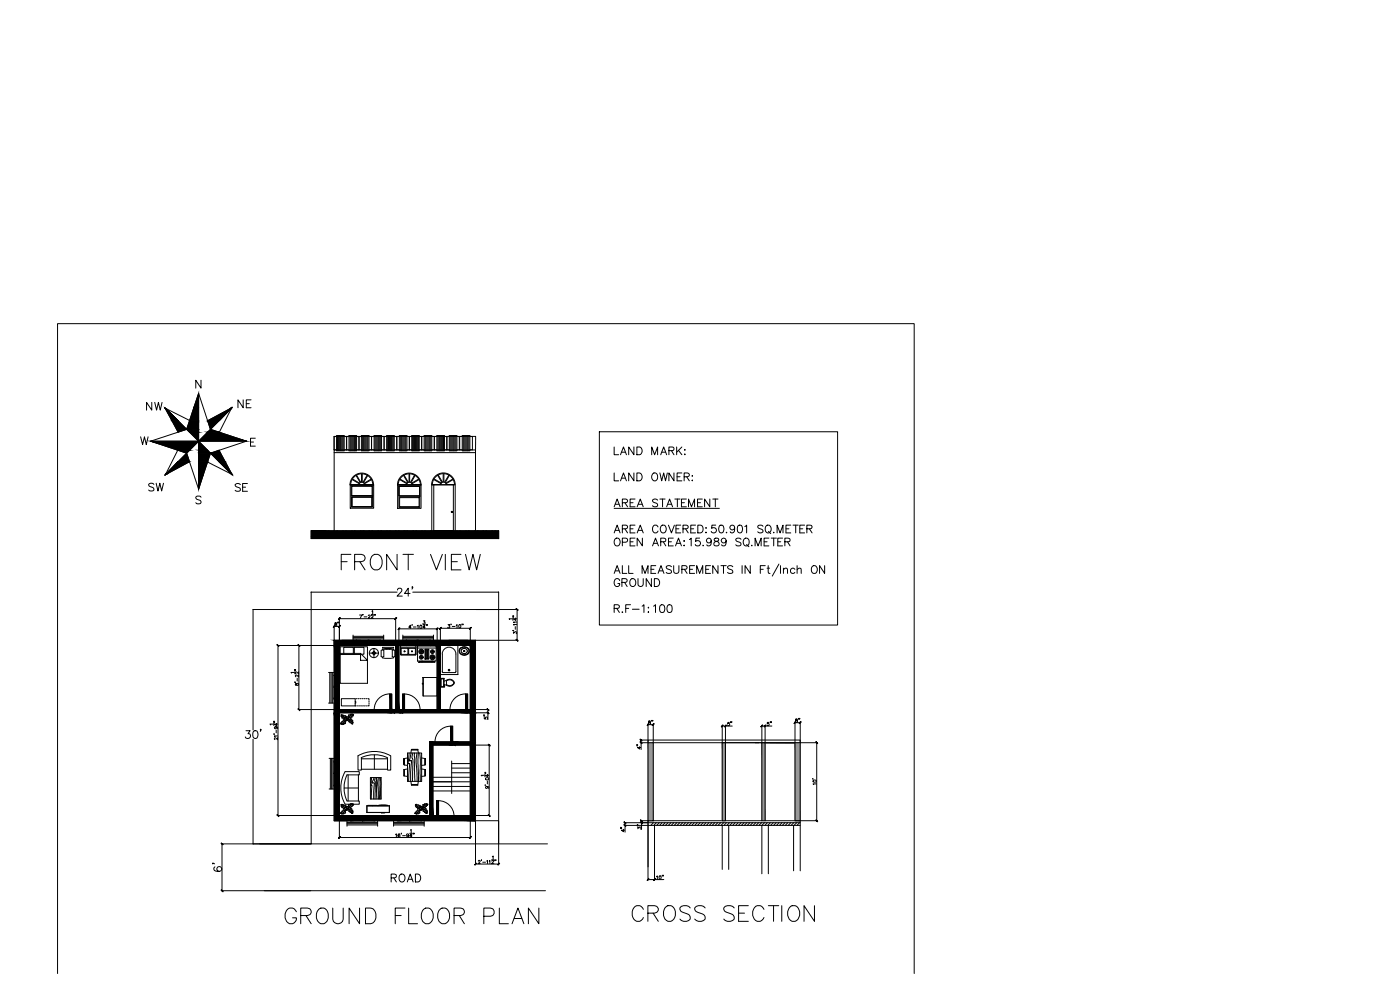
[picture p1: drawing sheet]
<svg xmlns="http://www.w3.org/2000/svg" width="420mm" height="297mm" viewBox="0 0 420 297" stroke-linecap="round" stroke-linejoin="round" font-family="sans-serif">
<defs><g id="words">
<g font-size="8.4">
<text x="101.6" y="172.2">FRONT VIEW</text>
<text x="84.7" y="278.3">GROUND FLOOR PLAN</text>
<text x="188.7" y="277.6">CROSS SECTION</text>
</g>
<g font-size="5.7">
<text x="43.7" y="148.5">SW</text>
<text x="116.4" y="266">ROAD</text>
</g>
<g font-size="5.3">
<text x="43" y="124.2">NW</text>
<text x="70.6" y="123.5">NE</text>
<text x="69.9" y="148.5">SE</text>
</g>
</g></defs>
<!-- layer: 0 -->
<g fill="none" stroke="#000" stroke-width=".3">
<path d="M59.6 118v14.4l-10.2-10.1 4.1 7.4M60.3 114.1v2.4l-1.5-2.4v2.4M42.2 131.1l.6 2.3 .5-2.3 .6 2.3 .6-2.3M45.2 132.4h14.4l-10.2 10.1 7.5-4M45.2 132.4l10.8-3.6 3.6-10.8 3.6 10.8 10.8 3.6-10.8 3.6-3.6 10.8-3.6-10.8zM49.3 122.3l7.6 3.9M53.3 135.1l-3.8 7.6M62.3 126.2l7.4-3.9-10.1 10.1h14.4M62.3 138.6l7.6 3.9M65.7 135.1l4 7.4-10.1-10.1v14.4M69.6 122.1l-3.8 7.6M75.2 132.6h.9"/>
<path d="M76.6 131.5h-1.4v2.4h1.4M100.3 135.8h42.4v23.5M100.3 135v-4.1h42.4v4.9v-.8h-42.4v.8M100.3 135.8v23.5M101 130.7h2.3v4.6h-2.3zM101 131h-.8v4h.8M101.3 130.7v4.6M101.6 130.7v4.6M101.9 130.7v4.6M102.2 130.7v4.6M102.4 130.7v4.6M102.7 130.7v4.6"/>
<path d="M103 130.7v4.6M103.3 135h1.4M103.3 131h1.4M104 131v4M104.1 131v4M104.7 130.7h2.3v4.6h-2.3zM105 130.7v4.6M105.3 130.7v4.6M105.6 130.7v4.6M105.9 130.7v4.6M106.2 130.7v4.6M106.4 130.7v4.6"/>
<path d="M106.7 130.7v4.6M107 135h1.5M107 131h1.5M107.7 131v4M107.8 131v4M108.5 130.7h2.2v4.6h-2.2zM108.8 130.7v4.6M109.1 130.7v4.6M109.3 130.7v4.6M109.6 130.7v4.6M109.9 130.7v4.6M110.2 130.7v4.6"/>
<path d="M110.4 130.7v4.6M110.7 135h1.6M110.7 131h1.6M111.5 131v4M112.3 130.7h2.2v4.6h-2.2zM112.5 130.7v4.6M112.8 130.7v4.6M113.1 130.7v4.6M113.4 130.7v4.6M113.7 130.7v4.6M114 130.7v4.6M114.3 130.7v4.6"/>
<path d="M114.5 135h1.5M114.5 131h1.5M115.3 131v4M116 130.7h2.3v4.6h-2.3zM116.3 130.7v4.6M116.6 130.7v4.6M116.9 130.7v4.6M117.2 130.7v4.6M117.5 130.7v4.6M117.7 130.7v4.6M118 130.7v4.6M118.3 135h1.5"/>
<path d="M118.3 131h1.5M119.1 131v4M119.8 130.7h2.3v4.6h-2.3zM120.1 130.7v4.6M120.4 130.7v4.6M120.7 130.7v4.6M121 130.7v4.6M121.3 130.7v4.6M121.6 130.7v4.6M121.8 130.7v4.6M122.1 135h1.5M122.1 131h1.5"/>
<path d="M122.8 131v4M122.9 131v4M123.6 130.7h2.2v4.6h-2.2zM123.8 130.7v4.6M124.1 130.7v4.6M124.4 130.7v4.6M124.7 130.7v4.6M125 130.7v4.6M125.3 130.7v4.6M125.6 130.7v4.6M125.8 135h1.5M125.8 131h1.5"/>
<path d="M126.5 131v4M126.6 131v4M127.3 130.7h2.3v4.6h-2.3zM127.6 130.7v4.6M127.8 130.7v4.6M128.1 130.7v4.6M128.4 130.7v4.6M128.7 130.7v4.6M129 130.7v4.6M129.3 130.7v4.6M129.6 135h1.5M129.6 131h1.5"/>
<path d="M130.3 131v4M131.1 130.7h2.3v4.6h-2.3zM131.4 130.7v4.6M131.7 130.7v4.6M132 130.7v4.6M132.2 130.7v4.6M132.5 130.7v4.6M132.8 130.7v4.6M133.1 130.7v4.6M133.4 135h1.4M133.4 131h1.4M134.1 131v4"/>
<path d="M134.2 131v4M134.8 130.7h2.3v4.6h-2.3zM135.1 130.7v4.6M135.4 130.7v4.6M135.7 130.7v4.6M136 130.7v4.6M136.2 130.7v4.6M136.5 130.7v4.6M136.8 130.7v4.6M137.1 131h.7v4h-.7M138.7 130.7h2.3v4.6h-2.3zM138.7 131h-.7v4h.7"/>
<path d="M139 130.7v4.6M139.3 130.7v4.6M139.6 130.7v4.6M139.9 130.7v4.6M140.2 130.7v4.6M140.4 130.7v4.6M140.7 130.7v4.6M141 131h.8v4h-.8M179.9 129.5h71.5v58h-71.5zM184.3 134.1v2.3h1.4M186.2 136.4l.9-2.3 .9 2.3M186.6 135.7h1.1"/>
<path d="M190.2 134.1v2.3l-1.5-2.3v2.3M191.1 134.1h.8a1.23 1.23 0 0 1 .8 1.2 1.23 1.23 0 0 1-.8 1.1h-.8zM195.6 136.4v-2.3l.9 2.3 .9-2.3v2.3M198.3 136.4l.9-2.3 .9 2.3M198.6 135.7h1.1M200.7 135.2l1.4-.1 .2-.3-.1-.5-1.5-.2v2.3M201.5 135.2l.8 1.2M203.1 134.1v2.3M203.6 135.1l1 1.3M204.6 134.1l-1.5 1.6M205.4 135h.3zM205.4 136.4h.3z"/>
<path d="M60.3 149.2a.88 .88 0 0 0-.8-.4 .88 .88 0 0 0-.7 .6l.2 .3 1.1 .5a.59 .59 0 0 1 0 .9 1.13 1.13 0 0 1-1.3-.3M93.4 159.3h56.2v2.3h-56.2zM95.1 159.3l-1.7 1.7M96 159.3l-2.4 2.3M97.7 159.3l-2.3 2.3M98.6 159.3l-2.3 2.3M100.4 159.3l-2.4 2.3M101.3 159.3l-2.4 2.3M103 159.3l-2.3 2.3M103.9 159.3l-2.3 2.3M105.1 145.4h7v7.1h-7zM105.4 145.7h6.4v3.1h-6.4z"/>
<path d="M105.5 149.1h6.3v3.1h-6.3zM105.6 145.9h6.1v2.8h-6.1zM105.7 159.3l-2.4 2.3M105.7 149.2h5.8v2.8h-5.8zM105.7 143.7l1.1-1 1.3 2.1M105.8 143.7l2.2 1.3M106.5 159.3l-2.3 2.3M107.8 145.2l-.1 .2M107.9 145.2l-2.3-1.3-.4 1.5h2.6M108.1 144.8l-.2 .2M108.3 159.3l-2.4 2.3M108.5 144.7h-.3l-1.2-2.1 .3-.2 1.2-.2v2.5"/>
<path d="M108.7 142.2l1.4 .4M108.7 144.7h.2M108.7 142.2v2.5M109.1 159.3l-2.3 2.3M110.2 142.5l-1.3 2.2M110.3 142.7l1.1 1-2.1 1.3-.2-.2 1.3-2.1M110.9 159.3l-2.4 2.3M111.5 143.9l.4 1.5M111.5 143.9l-2.2 1.3 .1 .2h2.5M111.8 159.3l-2.4 2.3M112.1 145.5h-7.1a3.5 3.5 0 0 1 3.6-3.6 3.5 3.5 0 0 1 3.5 3.6M113.5 159.3l-2.3 2.3"/>
<path d="M114.4 159.3l-2.3 2.3M116.2 159.3l-2.4 2.3M117.1 159.3l-2.4 2.3M118.8 159.3l-2.3 2.3M119.3 145.5h7.1v7h-7.1zM119.3 145.5h7.1a3.5 3.5 0 0 0-3.6-3.6 3.5 3.5 0 0 0-3.5 3.6M119.6 145.8h6.5v3.1h-6.5zM119.7 159.3l-2.4 2.3M119.7 149.1h6.3v3.1h-6.3zM119.8 146h6.1v2.7h-6.1zM119.9 149.3h5.9v2.7h-5.9zM120 143.7l1.1-1 1.2 2.1-.1 .2"/>
<path d="M120 143.7l2.2 1.3M121.3 142.6l1.4-.4 .1 2.5M121.3 142.6l1.2 2.1h.2M121.5 159.3l-2.4 2.3M122.1 145.2l-.1 .2M122.1 145.2l-2.2-1.3-.4 1.5h2.5M122.3 159.3l-2.3 2.3M122.9 142.2l1.5 .4-1.2 2.1M122.9 144.7h.3M122.9 142.2v2.5M123.6 145.2v.2h2.6M123.6 145.2l2.2-1.3 .4 1.5"/>
<path d="M124.1 159.3l-2.4 2.3M124.6 142.7l1.1 1-2.2 1.3-.2-.2 1.3-2.1M124.9 159.3l-2.3 2.3M126.7 159.3l-2.4 2.3M127.6 159.3l-2.4 2.3M129.3 159.3l-2.3 2.3M129.5 145.4a3.5 3.5 0 0 1 3.6-3.5 3.5 3.5 0 0 1 3.5 3.5M129.6 159.3v-13.8h7v13.8M129.6 145.5h.6M129.8 145.4h2.5M130.1 143.9l-.3 1.4M130.2 145.5h5.9v13.7h-5.9z"/>
<path d="M130.2 143.9l2.1 1.2v.2M130.2 159.3l-2.4 2.3M130.3 143.7l2.1 1.2 .2-.1M131.3 142.6l-1.1 1.1M131.4 142.6l1.2 2.2M131.5 142.5l1.3 2.2M132 159.3l-2.4 2.3M132.8 159.3l-2.3 2.3M133 144.6l-.2 .1M133 142.1l-1.5 .4M133 142.1v2.6M133.2 142.1l1.5 .4"/>
<path d="M133.2 144.6l.2 .1M133.2 142.1v2.6M133.6 144.8l.1 .1M133.9 145.4h2.5M134.6 159.3l-2.4 2.3M134.7 142.5l-1.3 2.2M134.8 142.6l1.1 1.1M134.9 142.6l-1.3 2.2M135.5 159.3l-2.4 2.3M135.9 143.7l-2.1 1.2M136 143.9l.4 1.4M136 143.9l-2.2 1.2 .1 .2"/>
<path d="M137.2 159.3l-2.3 2.3M138.1 159.3l-2.3 2.3M139.9 159.3l-2.4 2.3M140.7 159.3l-2.3 2.3M142.5 159.3l-2.4 2.3M143.4 159.3l-2.4 2.3M145.1 159.3l-2.3 2.3M146 159.3l-2.4 2.3M147.7 159.3l-2.3 2.3M148.6 159.3l-2.3 2.3M149.6 160l-1.6 1.6M184.3 141.9v2.4h1.4"/>
<path d="M184.3 152.1l.9-2.4 .9 2.4M184.3 159.9l.9-2.3 .9 2.3M184.3 152.5h31.6M184.7 151.3h1.1M184.7 159.1h1.1M186.2 144.3l.9-2.4 .9 2.4M186.6 143.5h1.1M186.8 150.8l1.3-.1 .2-.3-.1-.5-1.4-.2v2.4M186.8 158.7l1.3-.2 .2-.5-.2-.4h-1.3v2.3M187.5 150.8l.8 1.3M187.5 158.7l.8 1.2M189.1 150.8h.9"/>
<path d="M189.1 158.7h.9M190.2 141.9v2.4l-1.5-2.4v2.4M190.6 149.7h-1.5v2.4h1.5M190.6 157.6h-1.5v2.3h1.5M191.1 141.9h.8a1.26 1.26 0 0 1 .8 1.2 1.26 1.26 0 0 1-.8 1.2h-.8zM191.2 152.1l1-2.4 .8 2.4M191.2 159.9l1-2.3 .8 2.3M191.6 151.3h1.1M191.6 159.1h1.1M195.8 142.2l.2-.2a1.12 1.12 0 0 1 1.4 .5 1.12 1.12 0 0 1-.3 1.4 1.07 1.07 0 0 1-1.5-.2 1.07 1.07 0 0 1 .2-1.5zM197.4 150.1a.85 .85 0 0 0-.9-.4 .85 .85 0 0 0-.7 .6l.2 .3 1.3 .6 .1 .5a.98 .98 0 0 1-1.6 0M197.5 158.1a.85 .85 0 0 0-1-.5 .85 .85 0 0 0-.7 .9v.5a.85 .85 0 0 0 .7 .9 .85 .85 0 0 0 1-.6"/>
<path d="M198 141.9l.6 2.4 .6-2.4 .5 2.4 .6-2.4M198 149.7h1.6M198.6 157.6a1.17 1.17 0 0 1 1.4 .9 1.17 1.17 0 0 1-.7 1.4 1.24 1.24 0 0 1-1.2-.9 1.24 1.24 0 0 1 .5-1.4zM198.8 149.7v2.4M200.1 152.1l.9-2.4 .8 2.4M200.4 151.3h1.1M200.6 157.6l.9 2.3 .9-2.3M202.3 141.9v2.4l-1.6-2.4v2.4M202.5 149.7h1.6M202.9 158.7h.9M203.2 143h.9M203.3 149.7v2.4"/>
<path d="M204.3 157.6h-1.4v2.3h1.4M204.5 150.8h.9M204.6 141.9h-1.4v2.4h1.4M205 158.7l1.3-.2 .2-.5-.5-.4h-1v2.3M205.3 143l1.3-.1 .3-.5-.6-.5h-1v2.4M205.7 158.7l.8 1.2M206 149.7h-1.5v2.4h1.5M206.1 143l.8 1.3M206.6 152.1v-2.4l.9 2.4 .9-2.4v2.4M207.3 158.7h.9M207.6 142.8h.3zM207.6 144.1h.3z"/>
<path d="M208.7 157.6h-1.4v2.3h1.4M209.3 150.8h.9M209.4 157.6h.8a1.25 1.25 0 0 1 .8 1.1 1.25 1.25 0 0 1-.8 1.2h-.8zM210.8 149.7h-1.5v2.4h1.5M211.8 159.8h.2zM211.9 158.3v.2zM213 149.7v2.4l-1.5-2.4v2.4M213.9 149.7h1.6M214.7 149.7v2.4M214.8 157.6h-1.1l-.1 .9a.83 .83 0 0 1 1.2 0 .83 .83 0 0 1-.2 1.3 .83 .83 0 0 1-1.2-.4M216 157.6a.8 .8 0 0 1 1.1 .4 1.09 1.09 0 0 1 .1 1.3 1.09 1.09 0 0 1-1.2 .5 1.79 1.79 0 0 1 0-2.2zM218 159.7v.2l.1-.1"/>
<path d="M220.5 158.3a.72 .72 0 0 1-1 .6 .72 .72 0 0 1-.3-1.1 .72 .72 0 0 1 1.2 .1l.1 .4a1.09 1.09 0 0 1-.9 1.6l-.4-.3M221.6 157.6a.8 .8 0 0 1 1.1 .4 1.09 1.09 0 0 1 .1 1.3 1.09 1.09 0 0 1-1.2 .5l-.3-.9 .1-.9zM223.5 158l.6-.4v2.3M229 157.9a.88 .88 0 0 0-.9-.4 .88 .88 0 0 0-.7 .6l.2 .4 1.1 .4 .3 .7a1.02 1.02 0 0 1-1.6 0M230.1 157.6a1.14 1.14 0 0 1 1.4 1 1.14 1.14 0 0 1-1.2 1.3 1.41 1.41 0 0 1-.2-2.3zM230.6 159.4l.7 .7M232.2 159.7v.2l.1-.1M233.2 159.9v-2.3l.9 2.3 .9-2.3v2.3M235.9 158.7h.9M237.3 157.6h-1.4v2.3h1.4M238 157.6h1.6M238.8 157.6v2.3"/>
<path d="M240 158.7h.9M241.5 157.6h-1.5v2.3h1.5M242.1 158.7l1.4-.2 .2-.5-.2-.4h-1.4v2.3M242.9 158.7l.8 1.2M93.3 177.7h.1M149.6 177.7h.1M149.6 160.9l-.7 .7M184.3 172l.9-2.3 .9 2.3M184.5 161.8a.87 .87 0 0 1 1-.3 .87 .87 0 0 1 .6 .8v.6a.89 .89 0 0 1-.9 .9 .89 .89 0 0 1-.9-.9zM184.7 171.3h1.1M186 174.2a.84 .84 0 0 0-1-.6 .84 .84 0 0 0-.7 .9v.6a.83 .83 0 0 0 .8 .9 .83 .83 0 0 0 .9-.9h-.6M186.6 174.8l1.4-.2 .2-.3-.1-.4-.4-.3h-1.1v2.4"/>
<path d="M186.8 162.7h1a.62 .62 0 0 0 .6-.6 .62 .62 0 0 0-.6-.6h-1v2.3M186.8 169.7v2.3h1.3M187.5 174.8l.7 1.2M188.7 169.7v2.3h1.3M189.1 162.6h.9M189.2 173.9a.87 .87 0 0 1 1-.3 .87 .87 0 0 1 .6 .9v.6a.89 .89 0 0 1-.9 .9 .89 .89 0 0 1-.9-.9zM190.6 161.5h-1.5v2.3h1.5M191.5 173.6v1.7a.79 .79 0 0 0 .8 .7 .79 .79 0 0 0 .7-.7v-1.7M192.7 172v-2.3l.9 2.3 .9-2.3v2.3M192.8 161.5v2.3l-1.6-2.3v2.3M195.4 170.8h.9M195.5 173.6v2.4l-1.6-2.4v2.4"/>
<path d="M195.8 163.8l.9-2.3 .9 2.3M196.1 163h1.2M196.4 173.6h.7a1.26 1.26 0 0 1 .9 1.2 1.26 1.26 0 0 1-.9 1.2h-.7zM196.8 169.7h-1.4v2.3h1.4M197.5 172l.9-2.3 .9 2.3M197.8 171.3h1.1M198.3 162.6l1.3-.1 .2-.4-.1-.4-1.4-.2v2.3M199.1 162.6l.7 1.2M200.6 162.6h.9M201.5 170.1a.88 .88 0 0 0-.8-.4 .88 .88 0 0 0-.8 .6l1.6 1.1v.3l-.5 .3-1.1-.3M202.1 161.5h-1.5v2.3h1.5M202.2 169.7v1.7a.8 .8 0 0 0 .8 .6 .8 .8 0 0 0 .8-.6v-1.7"/>
<path d="M202.7 163.8l.9-2.3 .9 2.3M203.1 163h1.1M204.6 170.8l1.4-.1 .2-.3-.1-.5-1.5-.2v2.3M205.2 162.3h.2zM205.2 163.7h.2zM205.4 170.8l.8 1.2M206.9 161.9l.5-.4v2.3M207 170.8h.9M208.4 169.7h-1.4v2.3h1.4M209.1 172v-2.3l.9 2.3 .9-2.3v2.3M210 161.5h-1.1l-.2 1a.83 .83 0 0 1 1.3-.1 .83 .83 0 0 1-.1 1.3 .83 .83 0 0 1-1.2-.3M211 163.6l.1 .1"/>
<path d="M211.8 170.8h.9M213.2 169.7h-1.4v2.3h1.4M213.4 162.2a.72 .72 0 0 1-1 .6 .72 .72 0 0 1-.2-1.1 .72 .72 0 0 1 1.2 .1v.4a1.06 1.06 0 0 1-.8 1.6l-.5-.4M214.5 161.6a.45 .45 0 0 0 .2 .7 .88 .88 0 0 1 .9 .3 .88 .88 0 0 1 .1 1l-.9 .2-.6-.4a1.17 1.17 0 0 1 1.4-1.2l.1-.4a.87 .87 0 0 0-1.2-.2zM215.5 169.7v2.3l-1.6-2.3v2.3M216.4 169.7h1.5M217.1 169.7v2.3M217.9 162.2a.74 .74 0 0 1-1 .7 .74 .74 0 0 1-.3-1.1 .74 .74 0 0 1 1.2 0 1.22 1.22 0 0 1-.8 2l-.4-.4M219.9 170.1a.88 .88 0 0 0-.8-.4 .88 .88 0 0 0-.7 .6l1.5 1.1v.3l-.5 .3-1-.3M222.4 161.8a.88 .88 0 0 0-.9-.4 .88 .88 0 0 0-.7 .6l.2 .3 1.3 .6 .1 .5a1.02 1.02 0 0 1-1.6 0M222.7 169.7v2.3M223.3 161.8a.87 .87 0 0 1 1-.3 .87 .87 0 0 1 .5 .8v.6a.89 .89 0 0 1-.9 .9 .89 .89 0 0 1-.8-.9z"/>
<path d="M224.1 163.4l.6 .6M225.2 169.7v2.3l-1.6-2.3v2.3M225.6 163.6l-.1 .1h.2M226.6 163.8v-2.3l.9 2.3 .9-2.3v2.3M228.2 170.8h.9M229.3 162.6h.9M229.7 169.7h-1.5v2.3M230.2 170.5h.8M230.5 169.7v1.9l.1 .4h.5M230.8 161.5h-1.5v2.3h1.5M231.4 161.5h1.6M232.2 161.5v2.3"/>
<path d="M233.4 162.6h.9M233.8 169.2l-2 3.6M234.2 169.7v2.3M234.9 161.5h-1.5v2.3h1.5M235.1 170.9l.6-.4 .5 .1 .1 1.4M235.1 170.5v1.5M235.5 162.6l1.4-.1 .2-.4-.1-.4-1.5-.2v2.3M236.3 162.6l.8 1.2M238.5 170.8a.74 .74 0 0 0-1-.1 .74 .74 0 0 0 0 1.1 .74 .74 0 0 0 1-.1M239.2 170.9l.6-.4 .6 .1 .1 1.4M239.2 169.7v2.3M243.7 170.1a1.07 1.07 0 0 1 1.5 .1 1.07 1.07 0 0 1-.2 1.5l-.2 .3a1.12 1.12 0 0 1-1.3-.5 1.12 1.12 0 0 1 .2-1.4z"/>
<path d="M247.5 169.7v2.3l-1.5-2.3v2.3M75.9 182.8l.1 .1M93.4 182.9h56.2v70.3h-56.2zM100.3 192.1h42.4v54.2h-42.4zM101.9 193.7h16.8v19.2h-16.8zM119.7 193.7h11.5v19.2h-11.5zM132.2 193.7h8.9v19.2h-8.9zM184.3 182.5h1.4l.2-.6-.6-.5h-1v2.4M185.1 182.5l.8 1.3M186.8 183.6l-.2 .1h.3M187.8 182.5h.9M189.2 181.4h-1.4v2.4"/>
<path d="M189.8 182.8h2M192.7 181.9l.6-.5v2.4M194.5 182.3h.2zM194.5 183.7h.2zM196.1 181.9l.6-.5v2.4M198.3 181.6a.74 .74 0 0 1 1.1 .3 1.11 1.11 0 0 1 .1 1.3 1.11 1.11 0 0 1-1.2 .5l-.3-.9v-.9zM200.5 181.6a.79 .79 0 0 1 1.1 .3l.1 .6a.98 .98 0 0 1-.7 1.3h-.2a1.45 1.45 0 0 1-.3-2.2zM101.9 213.9h39.2v8.7h-12.2v22.1h-27zM129.9 223.6h11.2v21.1h-11.2zM129.9 233.2h11.2M129.9 234.6h11.2M129.9 236h11.2"/>
<path d="M129.9 237.3h11.2M135.6 228.3v9.8M135.6 231.9h5.5M135.6 230.5h5.5M135.6 229.1h5.5M194.5 222.8h1.5v23.5h-1.5zM194.5 222.8v-.8h45.7v.8M196 222.8h44.2M216.7 222.8h1v23.5h-1zM217.7 222.8h10.9v23.5M228.6 222.8h1v23.5M229.6 222.8l9 .1v23.4h1.6v-23.5"/>
<path d="M75.9 253.2h.1M77.9 253.2h15.5M100.3 246.3h5.1M140.3 246.3h9.3M149.6 253.2h14.7M194.5 246.3v1.4h45.7M194.5 246.8h45.7M194.5 246.3h45.7v15M194.5 246.3v17.8M196.4 247.7v16.4M216.7 247.7v13.2M218.7 247.7v13.2"/>
<path d="M228.6 247.7v14.5M230.6 247.7v14.5M238.2 247.7v13.6M79.3 267.3h84.4M194.5 263.9h4.7M197 263l.3-.2v1M198.8 262.6l-.1 .3M199.1 262.6l-.1 .3M17.3 292.1v-195h257.1v195"/>
<circle cx="135.6" cy="153.6" r=".19"/>
<circle cx="198.1" cy="263.2" r=".43"/>
</g>
<!-- layer: blocks -->
<g fill="#000" stroke="#000" stroke-width=".3">
<path d="M100.3 193.7l1.6 8.9v-8.9zM100.3 193.7l1.6 8.9h-1.6z"/>
<path d="M100.3 192.1l6.7 1.6v-1.6zM100.3 192.1l6.7 1.6h-6.7z"/>
<path d="M107 192.1l3.7 1.6v-1.6zM107 192.1l3.7 1.6h-3.7z"/>
<path d="M110.7 192.1l3.3 1.6v-1.6zM110.7 192.1l3.3 1.6h-3.3z"/>
<path d="M118.7 193.7l1 19.2v-19.2zM118.7 193.7l1 19.2h-1z"/>
<path d="M114 192.1l8 1.6v-1.6zM114 192.1l8 1.6h-8z"/>
<path d="M122 192.1l3.5 1.6v-1.6zM122 192.1l3.5 1.6h-3.5z"/>
<path d="M125.5 192.1l3.5 1.6v-1.6zM125.5 192.1l3.5 1.6h-3.5z"/>
<path d="M131.2 193.7l1 19.2v-19.2zM131.2 193.7l1 19.2h-1z"/>
<path d="M129 192.1l13.7 1.6v-1.6zM129 192.1l13.7 1.6h-13.7z"/>
<path d="M141.1 193.7l1.6 19.2v-19.2zM141.1 193.7l1.6 19.2h-1.6z"/>
<path d="M100.3 209.7l1.6 3.2v-3.2zM100.3 209.7l1.6 3.2h-1.6z"/>
<path d="M100.3 213.9l1.6 14.7v-14.7zM100.3 213.9l1.6 14.7h-1.6z"/>
<path d="M100.3 202.6l1.6 3.6v-3.6zM100.3 202.6l1.6 3.6h-1.6z"/>
<path d="M100.3 206.2l1.6 3.5v-3.5zM100.3 206.2l1.6 3.5h-1.6z"/>
<path d="M100.3 212.9l17.3 1v-1zM100.3 212.9l17.3 1h-17.3z"/>
<path d="M117 208.2l.6 4.7v-4.7zM117 208.2l.6 4.7h-.6z"/>
<path d="M117.6 212.9l.8 1v-1zM117.6 212.9l.8 1h-.8z"/>
<path d="M118.4 212.9l1.6 1v-1zM118.4 212.9l1.6 1h-1.6z"/>
<path d="M120 212.9l.8 1v-1zM120 212.9l.8 1h-.8z"/>
<path d="M120.8 208.2l.6 4.7v-4.7zM120.8 208.2l.6 4.7h-.6z"/>
<path d="M135.3 217.9l.5 4.7v-4.7zM135.3 217.9l.5 4.7h-.5z"/>
<path d="M121.4 212.9h18.9zM121.4 212.9h18.9z"/>
<path d="M120.8 212.9l19.5 1v-1zM120.8 212.9l19.5 1h-19.5z"/>
<path d="M139.7 208.2l.6 4.7v-4.7zM139.7 208.2l.6 4.7h-.6z"/>
<path d="M140.3 212.9l.8 1v-1zM140.3 212.9l.8 1h-.8z"/>
<path d="M141.1 212.9l1.6 1v-1zM141.1 212.9l1.6 1h-1.6z"/>
<path d="M141.1 213.9l1.6 8.7v-8.7zM141.1 213.9l1.6 8.7h-1.6z"/>
<path d="M100.3 235.6l1.6 9.1v-9.1zM100.3 235.6l1.6 9.1h-1.6z"/>
<path d="M100.3 228.6l1.6 3.5v-3.5zM100.3 228.6l1.6 3.5h-1.6z"/>
<path d="M100.3 232.1l1.6 3.5v-3.5zM100.3 232.1l1.6 3.5h-1.6z"/>
<path d="M128.9 223.6l1 21.1v-21.1zM128.9 223.6l1 21.1h-1z"/>
<path d="M128.9 222.6l6.9 1v-1zM128.9 222.6l6.9 1h-6.9z"/>
<path d="M135.8 222.6l.8 1v-1zM135.8 222.6l.8 1h-.8z"/>
<path d="M136.6 222.6l6.1 1v-1zM136.6 222.6l6.1 1h-6.1z"/>
<path d="M141.1 223.6l1.6 21.1v-21.1zM141.1 223.6l1.6 21.1h-1.6z"/>
<path d="M100.3 244.7l5 1.6v-1.6zM100.3 244.7l5 1.6h-5z"/>
<path d="M105.3 244.7l3.5 1.6v-1.6zM105.3 244.7l3.5 1.6h-3.5z"/>
<path d="M108.8 244.7l3.5 1.6v-1.6zM108.8 244.7l3.5 1.6h-3.5z"/>
<path d="M112.3 244.7l7.1 1.6v-1.6zM112.3 244.7l7.1 1.6h-7.1z"/>
<path d="M119.4 244.7l3.5 1.6v-1.6zM119.4 244.7l3.5 1.6h-3.5z"/>
<path d="M122.9 244.7l3.5 1.6v-1.6zM122.9 244.7l3.5 1.6h-3.5z"/>
<path d="M126.4 244.9l3.9 1v-1zM126.4 244.9l3.9 1h-3.9z"/>
<path d="M126.4 244.7l4.6 .2v-.2zM126.4 244.7l4.6 .2h-4.6z"/>
<path d="M130.3 244.9l.7 1v-1zM130.3 244.9l.7 1h-.7z"/>
<path d="M131 240.2l.6 4.5v-4.5zM131 240.2l.6 4.5h-.6z"/>
<path d="M131.6 244.7l11.1 .2v-.2zM131.6 244.7l11.1 .2h-11.1z"/>
<path d="M131 244.9l11.7 1v-1zM131 244.9l11.7 1h-11.7z"/>
<path d="M126.4 245.9l16.3 .4v-.4zM126.4 245.9l16.3 .4h-16.3z"/>
</g>
<!-- layer: doors -->
<g fill="none" stroke="#000" stroke-width=".3">
<path d="M117 208.2a4.7 4.7 0 0 0-4.7 4.7M117 208.2h.6v4.7h-.6zM117.6 212.9h.8v1h-.8zM120 212.9h.8v1h-.8zM120.8 208.2h.6v4.7h-.6zM121.4 208.2a4.7 4.7 0 0 1 4.7 4.7M135.2 217.9a4.7 4.7 0 0 0-4.6 4.7M135.3 217.9h.5v4.7h-.5zM139.7 208.2a4.7 4.7 0 0 0-4.7 4.7M139.7 208.2h.6v4.7h-.6zM140.3 212.9h.8v1h-.8zM135.8 222.6h.8v1h-.8z"/>
<path d="M130.3 244.9h.7v1h-.7zM131 240.2h.6v4.7h-.6zM131.6 240.2a4.7 4.7 0 0 1 4.7 4.7"/>
</g>
<!-- layer: windows -->
<g fill="none" stroke="#000" stroke-width=".3">
<path d="M106 191.7h9.1M106 190.9h9.1M106 191.3h9.1M106 190.5v1.6M107 192.1h7v1.6h-7zM110.7 192.1v1.6M115.1 190.5v1.6M120.9 191.7h9.2M120.9 190.9h9.2M120.9 191.3h9.2M120.9 190.5v1.6M122 192.1h7v1.6h-7z"/>
<path d="M125.5 192.1v1.6M130.1 190.5v1.6M98.6 201.8h1.5M98.6 210.9h1.5M99 201.8v9.1M99.4 201.8v9.1M99.7 201.8v9.1M100.3 202.6h1.6v7.1h-1.6zM100.3 206.2h1.6M98.8 227.5h1.5M98.8 236.7h1.5M99.1 227.5v9.2"/>
<path d="M99.5 227.5v9.2M99.9 227.5v9.2M100.3 228.6h1.6v7h-1.6zM100.3 232.1h1.6M104.1 247.5h9.2M104.1 246.8h9.2M104.1 247.1h9.2M104.1 246.4v1.5M105.3 244.7h7v1.6h-7zM108.8 244.7v1.6M113.3 246.4v1.5M118.1 247.5h9.2"/>
<path d="M118.1 246.8h9.2M118.1 247.1h9.2M118.1 246.4v1.5M119.4 244.7h7v1.6h-7zM122.9 244.7v1.6M127.3 246.4v1.5"/>
</g>
<!-- layer: blocks -->
<g fill="none" stroke="#000" stroke-width=".3">
<path d="M102.1 194.1h8.2v10.9h-8.2zM102.1 196.4h6.1M102.1 196h6.1M103.2 196v-1.8h2.8v1.8M106.3 196v-1.8h2.9v2.1h-.7M108.2 196l2.1 2.1h-2.1zM110.9 196h1.2M112.2 195.4l.6 .6-.6 .6-.5-.6zM112.2 194.6v1.2M112.2 196.2v1.1M112.4 196h1.2M114.4 195.2v1.8l.4 .1 .4-.1v-1.8"/>
<path d="M114.4 195.2l.4-.2 .4 .2M114.8 197.4l1.6 .2 1.7-.2M114.8 194.4l1.6 .2 1.7-.2M114.8 194.4v-.2h3.3v.2M114.8 195v-.2h3.3v.2M114.8 197.1v.3M116.1 194.6v.2M116.8 194.6v.2M117.7 195.2l.4-.2 .4 .2M117.7 195.2v1.8l.4 .1 .4-.1v-1.8M118.1 197.1v.3M120.2 194.4h4.7"/>
<path d="M120.4 193.8l-.2 .2v2.3l.2 .2M120.4 194.6v1.6M120.4 196.6h4.3M120.4 193.8h4.3M120.5 194.5l-.1 .1M120.5 194.5h1.8M122.3 194.5l.1 1.8-2-.1M122.6 194.6v1.6M122.7 194.5l-.1 .1M122.8 194.5h1.7M124.5 194.5l.1 1.8-2-.1M124.7 193.8l.1 .2 .1 2.3-.2 .2"/>
<path d="M125.3 193.8h5.6v4.5h-5.6zM125.3 194.4h5.6M125.7 198.5h4.9v.2h-4.9zM126.4 198.3v.2M126.8 198.3v.2M127.6 194.8h1.1v3h-1.1zM127.6 195h1.1M127.6 197.6h1.1M127.7 195v2.6M127.9 195v2.6M128.1 195v2.6M128.3 195v2.6"/>
<path d="M128.5 195v2.6M129.4 198.3v.2M129.8 198.3v.2M132.2 193.7h5.2v8.7h-5.2zM132.7 196.2a2.05 2.05 0 0 1 2.1-2 2.05 2.05 0 0 1 2 2M132.8 196.3v5.4l3.8 .1M136.8 196.3v5.2l-.3 .3M137.8 195.7l.9 .8M138 194.9a1.32 1.32 0 0 0 .4 1.3 1.32 1.32 0 0 0 1.5 .2M138.2 194.4l-.3 .4v.9M138.3 194.5l-.3 .4M138.5 195v.6"/>
<path d="M138.5 195.6a1.04 1.04 0 0 0 1.5 .3M138.5 195a.86 .86 0 0 1 1.2-.4 .86 .86 0 0 1 .3 1.3M138.8 194.3h1.1M138.8 194.3l-.5 .2M139.2 195.4h.2M139.3 195.2v.3M139.9 194.3l.5 .2M140 194.2l-1-.1-.7 .3M140 194.2l.8 .7M140.3 194.5l.3 .4M140.3 196.2l-.4 .2M140.4 196.2l-.7 .4-1-.1"/>
<path d="M140.6 195.8l-.3 .4M140.7 194.9l-.1 .9M140.7 194.9l.1 1-.4 .4M102.3 216.9l.3 .1M102.4 214.5v.5l.6 .8 .7-.4M102.4 209.6h4.2v2.2h-4.2zM102.6 214.9l-.2 .1M102.7 214.5v.3M102.7 216.6l.3 .2M102.7 217.2v.1M102.9 215.2l-.2 .1M103 216.4l.4 .1"/>
<path d="M103 217l.1 .3M103.1 214.7v.4M103.4 215.6l.3 .6M103.4 215.4l-.3 .3M103.5 214.8v.5M103.5 216.6l.1 .4M103.5 215.5l.3 .6M103.6 216.4v.7h-.3l-.1 .3-1-.2M103.6 216.4h.1M103.7 215.4h.1M103.7 215.1l.5-.1 .4 .3M103.7 215.2l.4-.1 .4 .2"/>
<path d="M103.7 215.4l.3 .1M104 215.5l-.2 .6-.3 .2-.5-.2-.8 1.1 .9-.3 .4-.5M104 215.5h.1M104.5 215.9l-.7 .3M104.6 215.8v-.4l.1 .5M104.6 215.9l-.4 .4-.5-.1M104.7 214.6l.1 .4M104.7 215.2l.5-.4 .9-.4-.9 1.2-.5-.3-.5 .4 .6 .2 .8-.1 .4 .9M104.8 216l.6 .3 .4 1-1.2-.8 .2-.5-.7-.2-.5 .6M104.9 215.2l.4 .1M104.9 216.1v.4M105.2 214.3v.3"/>
<path d="M105.2 214.8l.4 .3M105.3 216.4l-.1 .4M105.5 215.9l-.6 .1M105.6 216.8l-.1 .3M105.6 214.3v.1M105.7 214.5l.2 .2M105.7 216.7h.2M105.8 216.3l-.3 .1M106 216.7l-.2 .6M106.1 214.4l-.5-.2-1 .3v.8l-.5 .4v-.3l-.4-.1 .1-.5-1.4-.3 .6 .7 .6 .1M106.6 210.4h.2v.6h-.2M106.6 211.8h.2"/>
<path d="M106.9 209.6h.3M107.1 211.8h.2M107.5 209.6h.3M107.6 211.8h.3M108.1 209.6h.2M108.2 211.8h.3M108.6 209.6h.3M108.8 211.8h.3M109.2 209.6h.3M109.3 211.8h.3M109.8 209.6h.3M109.9 211.8h.3"/>
<path d="M110.4 209.6h.3v.4M110.7 211.5v.3h-.2M110.7 210.3v.3M110.7 210.9v.3M126.7 205.1h.3M126.9 205h-.2l.2 .3M126.9 203.3h4.3v5.5h-4.3zM127 203.3v5.5M132.2 203.5h1.1v2.7h-1.1zM132.3 205.9l.2 .1M132.5 203.7l-.1 2.2M132.5 206h.5"/>
<path d="M132.5 203.7h.5M133 203.7l.1 .1M133.1 205.9l-.1 .1M133.1 203.8v2.1M133.3 205.7h.1v.4l-.1-.2M133.3 204.4l.7-.3a1.5 1.5 0 0 1 2.3 .6M134 204.4a1.42 1.42 0 0 1 2.2 .2M134 204.4v1M134.7 201.1h.3M134.8 200.9v.3M136.1 204.6a1.25 1.25 0 0 1-.8 1.1 1.25 1.25 0 0 1-1.3-.4M136.3 204.7a1.38 1.38 0 0 1-2.3 .9l-.7-.2"/>
<path d="M103.3 236.4h4.3M103.6 231.5h4.2v1h-3.7a9.1 9.1 0 0 0 0 7.8h3.7v1h-4.2a9.8 9.8 0 0 1 0-9.8zM104.5 232.5v7.8M107.6 232.5v7.8M108.4 227.3a9 9 0 0 1 7.8 0M108.5 227.4v3.7h-1.1v-4.3a9.8 9.8 0 0 1 9.8 0l.1 4.3h-1v-3.7M108.5 230.8h7.8M108.5 227.7h7.8M111.2 233.3h3.2v6.4h-3.2zM111.5 233.3l-.2 1.8a.27 .27 0 0 0-.1 .3 .27 .27 0 0 0 .4 .1l-.2 4.2M112.2 233.3l-.3 1a.36 .36 0 0 0-.3 .3 .36 .36 0 0 0 .2 .4l.2-.1a.34 .34 0 0 1 .4 .1 .34 .34 0 0 1-.1 .5l-.2 4.2M112.4 226.5v4.3"/>
<path d="M112.6 233.3l-.2 .7 .2 .7v5M113 233.3l.1 6.4M113.5 233.3l-.2 2 .3 4.4M113.8 233.3l.1 6.4M114.1 233.3l.2 6.4M121.2 227.6l.1 1.9zM121.2 230.9l.1 1.9zM122.3 230.7l-.9 .2v1.9l.9 .2M122.3 225.9h4.2v8.5h-4.2zM122.3 227.4l-.9 .2v1.9l.9 .2M122.8 225.9l-.3 3v.3h.4l-.3 5.2M123.2 234.4l.3-5.7a.33 .33 0 0 0 0-.5 .33 .33 0 0 0-.5 .1l.4-3.3h2l.2 8.3-.2 2.1h-2l-.1-1"/>
<path d="M123.5 235.5l1.9 .1zM123.5 224.8l1.9 .2zM123.9 225.9l-.3 1.2 .4 1.1-.2 6.2M124.4 225.9l.1 8.5M125.1 225.9l-.2 3.1 .3 5.4M125.9 225.9l.3 1.9v6.6M126.5 227.4l1 .2v1.9l-1 .2M126.5 230.7l1 .2v1.9l-1 .2M127.6 230.9l.1 1.9zM127.6 227.6l.1 1.9zM102.3 243.8l.3 .1M102.4 241.3v.6h.2v.4h.3l.1 .4 .7-.4"/>
<path d="M102.6 241.8l-.2 .1M102.7 241.4v.3M102.7 243.5l.3 .2M102.7 244.1v.1M102.9 242.1l-.2 .1M103 243.2l.4 .1M103 243.8l.1 .3M103.1 241.6v.4M103.4 242.5l.3 .5M103.4 242.2l-.3 .4M103.5 241.7v.4M103.5 243.5l.1 .4"/>
<path d="M103.5 242.4l.3 .6M103.7 242.3h.1M103.7 242h.7l.3 .7M103.7 242.1l.4-.1 .4 .2M103.7 242.3l.3 .1M104 242.4l-.2 .6-.3 .2-.5-.2-.8 1.1 .9-.3 .4-.5M104 242.4h.1M104.5 242.8l-.7 .2M104.6 242.3v.4M104.6 242.8l-.4 .3h-.5M104.7 241.4l.1 .5M104.7 242.1l-.5 .5 .6 .2 .8-.1 .4 .9"/>
<path d="M104.8 242.8l.6 .4 .4 .9-1.2-.7 .2-.6-.7-.1-.5 .5v.8l-.9 .3-.5-.2M104.9 242l.4 .1M104.9 243v.4M105.2 241.6l.9-.3-.9 1.1-.5-.3zM105.2 241.2v.3M105.2 241.7l.4 .2M105.3 243.3l-.1 .4M105.5 242.8l-.6 .1M105.6 243.7l-.1 .3M105.6 241.1v.2M105.7 241.4l.2 .2M105.7 243.6h.2"/>
<path d="M105.8 243.2h-.3M106 243.6l-.2 .5M106.1 241.3l-.5-.2-.1 .2-.4-.2-.1 .3-.4-.1v.8l-.5 .5v-.3l-.4-.1 .1-.6-1.4-.3 .6 .8 .6 .1M110.1 241.8h6.8v2h-6.8zM110.2 243.8v-2h6.6v2M110.4 241.8h1.4M111.9 241.8h1.3M113.6 241.8h2.7M113.7 241.6h2.5M114.4 243.8h1.1M124.7 241.3v.6h.2v.4h.4v.4l.7-.4M124.7 243.8l.2 .1"/>
<path d="M124.9 241.8l-.1 .1M125 241.4v.3M125 243.5l.3 .2M125 244.1v.1M125.3 242.1l-.3 .1M125.3 243.2l.4 .1M125.4 243.8v.3M125.4 241.6v.4M125.7 242.2l-.3 .4M125.7 242.5l.3 .5M125.8 241.7l.1 .4M125.8 243.5l.1 .4"/>
<path d="M125.9 242.4l.2 .6M126 242l.5-.1 .4 .3M126 242.1l.4-.1 .4 .2M126 242.3h.1M126 242.3l.3 .1M126.2 243l-.3 .2-.6-.2-.8 1.1 .9-.3 .5-.5M126.3 242.4l-.1 .6M126.3 242.4h.1M126.8 242.8l-.7 .2M126.9 242.3v.4M126.9 242.8l-.4 .3h-.5M126.9 242.2l.1 .5"/>
<path d="M127 241.4l.1 .5M127 242.1l-.5 .5 .6 .2 .8-.1v.3l.3 .1-.1 .4 .2 .1-.2 .5M127 242.1l1-.8h.4l-.8 1.1zM127.2 242.8l.8 .9M127.2 242l.4 .1M127.3 243l-.1 .4M127.5 241.2l.1 .3M127.6 241.7l.3 .2M127.6 243.3l-.1 .4M127.8 242.8l-.5 .1M127.9 241.1v.2M128 243.7l-.2 .3"/>
<path d="M128 243.7l.1 .4h-.3v-.3h-.4l-.1-.3-.4-.1 .2-.6-.7-.1-.5 .5v.8l-.9 .3-.5-.2M128 241.4l.3 .2M128.1 243.6h.1M128.1 243.2h-.3M128.4 241.3l-.5-.2-.1 .2-.4-.2-.1 .3-.3-.1v.8l-.6 .5v-.3l-.3-.1v-.6l-1.4-.3 .6 .8 .6 .1"/>
<circle cx="112.2" cy="195.9" r="1.38"/>
<circle cx="112.2" cy="195.9" r=".19"/>
<circle cx="121.4" cy="195.4" r=".15"/>
<circle cx="121.4" cy="195.4" r=".06"/>
<circle cx="123.6" cy="195.4" r=".15"/>
<circle cx="123.6" cy="195.4" r=".06"/>
<circle cx="126.4" cy="197.2" r=".57"/>
<circle cx="126.4" cy="195.5" r=".57"/>
<circle cx="126.4" cy="195.5" r=".74"/>
<circle cx="126.4" cy="197.2" r=".36"/>
<circle cx="126.4" cy="195.5" r=".36"/>
<circle cx="126.4" cy="197.2" r=".19"/>
<circle cx="126.4" cy="195.5" r=".19"/>
<circle cx="129.8" cy="197.2" r=".57"/>
<circle cx="129.8" cy="195.5" r=".57"/>
<circle cx="129.8" cy="197.2" r=".74"/>
<circle cx="129.8" cy="197.2" r=".36"/>
<circle cx="129.8" cy="195.5" r=".36"/>
<circle cx="129.8" cy="195.5" r=".19"/>
<circle cx="129.8" cy="197.2" r=".19"/>
<circle cx="139.3" cy="195.3" r=".19"/>
<circle cx="139.3" cy="195.3" r=".11"/>
<circle cx="134.8" cy="201.1" r=".23"/>
<circle cx="134.8" cy="201.1" r=".15"/>
</g>
<!-- layer: text -->
<g fill="none" stroke="#000" stroke-width=".3">
<path d="M119.2 177.7l-25.8-.1v5.2l-17.5 .1v36.1M119.3 177l.2-.4 .7-.1 .3 .2 .1 .5-1.4 1.7h1.5M123.1 178.1h-1.7l1.1-1.6v2.4M123.9 176.1h-.3h.3l-.3 .6M123.9 177.7l25.7-.1v5.2M83.2 193.7h18.5M83.4 193.7v51M89.7 193.7v19.2M100.3 188h1.6M100.3 187.7v5.8M100.5 186.9v.3a.42 .42 0 0 1 .5 .1 .42 .42 0 0 1 0 .5h-.3a.32 .32 0 0 1-.3-.4 .32 .32 0 0 1 .5-.2l.1-.3zM101.5 186.7l-.2 .2"/>
<path d="M101.7 186.7l-.1 .2M101.9 185.4v8.1M101.9 185.6h16.8M107.9 184.5h.7l-.5 1M108.9 184.4l-.1 .2M109.3 185.1h.8M110.5 184.7l.2-.2 .4 .2-.6 .8h.6M111.4 184.4h.7M111.5 184.7l.1-.2 .4 .2-.6 .8h.7M111.6 183.4l.2-.2v1M112.4 184.4v.2M112.7 184.4l-.1 .2"/>
<path d="M118.7 185.4v8.1M119.7 188.4v5.1M119.7 188.7h11.5M123.4 188.2h-.7l.4-.6v1M123.7 187.5l-.1 .2M124 188.1h.9M125.2 187.7l.3-.1v1M126.9 187.4h.7M127 186.3h.6l-.3 .3a.3 .3 0 0 1 .3 .3 .3 .3 0 0 1-.3 .3l-.4-.1M127.6 188.2h-.7l.5-.6v1M128 187.5l-.1 .2M128.3 187.5l-.1 .2"/>
<path d="M131.2 188.4v5.1M132.2 188.3v5.2M132.2 188.5h8.9M134.5 187.4h.5l-.3 .4a.32 .32 0 0 1 .2 .5 .32 .32 0 0 1-.5-.1M135.4 187.3l-.1 .2M135.7 188h.9M136.9 187.6l.3-.2v1M138.7 187.3l-.1 .2M139 187.3l-.1 .2M141.1 188.3v5.2M142.8 182.9h12.6M142.8 192.1h12.6"/>
<path d="M153.8 185.7h-1l.2 .2M153.9 185.4v.7M154 189.1l.2 .1M154 185l.2 .2M154 184.8l.2 .1M154.1 190.1v-.5l.4 .3v-.2a.33 .33 0 0 1 .5-.1 .33 .33 0 0 1-.1 .6M154.6 188v.8M154.7 185.4v.7l-.6-.4h1M155.1 187.4h-1l.2 .2M155.1 186.6h-1l.2 .3M155.2 182.9v9.2M73.8 219.2h1.3l-.7 .9a.77 .77 0 0 1 .6 1.3 .77 .77 0 0 1-1.4-.3"/>
<path d="M76.2 219.3a.8 .8 0 0 1 1.1 .4 1.09 1.09 0 0 1 .1 1.3 1.09 1.09 0 0 1-1.2 .4l-.3-.8v-.9zM78.3 218.9h-.2h.2l-.2 .6M82 217.3h-1l.2 .2M82.2 217v.7M82.2 216.7h.2M82.2 216.4l.2 .1M82.7 218.1a.3 .3 0 0 1 .2 .4 .3 .3 0 0 1-.4 .1 .3 .3 0 0 1-.1-.4 .49 .49 0 0 1 .6-.2 .49 .49 0 0 1 .3 .6h-.1M82.9 219v.9M83 217v.7l-.7-.4h1M88.3 201.8h-1l.2 .2M88.5 204.6l.2 .2M88.5 201.2l.2 .1"/>
<path d="M88.5 200.9l.2 .1M88.5 201.5v.7M88.7 205.1v.5h.2a.42 .42 0 0 1 .2-.5 .42 .42 0 0 1 .5 0v.2a.33 .33 0 0 1-.3 .4 .33 .33 0 0 1-.3-.5zM89.2 203.5v.8M89.5 212.9h12.2M89.6 202.5v.6l-.8-.6-.2 .4 .3 .2M89.6 201.5v.7l-.8-.6-.2 .4 .3 .1M138.3 212.9h8.4M138.3 213.9h8.4M145.2 214.8l.3 .1M145.2 214.5l.3 .1M145.3 215.2v.5h.5a.35 .35 0 0 1 0-.5 .35 .35 0 0 1 .5 .1 .35 .35 0 0 1-.2 .5"/>
<path d="M146.4 212.9v3M194.5 217.2v5.5M194.5 217.4h1.5M194.7 216.4v.2l.5 .4v.3h-.5a.49 .49 0 0 1 0-.6 .49 .49 0 0 1 .5-.2zM195.6 216.2l-.1 .2M195.9 216.2l-.1 .2M196 217.2v5.5M216.7 217.8h3.1M216.7 217.6v5.1M217.7 217.6v5.1M218.9 216.7h-.5v.4a.35 .35 0 0 1 .5 .1 .35 .35 0 0 1-.1 .5 .35 .35 0 0 1-.5-.2M219.4 216.6l-.2 .2"/>
<path d="M219.6 216.6l-.1 .2M228.6 217.8h3M228.6 217.6v5.1M229.6 217.6v5.1M230.8 216.7h-.5v.4a.34 .34 0 0 1 .5 0 .34 .34 0 0 1-.1 .5 .34 .34 0 0 1-.5-.1M231.2 216.6l-.1 .2M231.5 216.6l-.1 .2M238.6 216.6v6.2M238.6 216.8h1.6M238.8 215.8l.1 .3 .4 .2v.4l-.5-.1v-.3l.5-.4zM239.7 215.6l-.1 .2M240 215.6l-.1 .2"/>
<path d="M240.2 216.6v6.2M75.9 221.8v31.4M82.2 220.2l.2 .1M83.3 221.3v.7l-.8-.6-.2 .3 .3 .2M83.3 220.8h-1l.2 .2M141.3 223.6h5.8M145.4 232.6h-1l.2 .2M145.5 232.4v.7M145.6 235.5l.2 .1M145.6 232l.2 .1M145.6 231.7l.2 .1M146.1 236a.3 .3 0 0 1 .2 .4 .3 .3 0 0 1-.4 .1 .3 .3 0 0 1-.1-.4 .49 .49 0 0 1 .6-.2 .49 .49 0 0 1 .2 .6"/>
<path d="M146.3 234.4v.8M146.3 232.4v.7l-.6-.5h1M146.8 223.6v21.1M191.1 223.7l.3 .1M191.1 223.4l.3 .1M191.9 224v.7l-.6-.4h1M192.2 222.8h2.2M192.2 222h2.2M192.4 222v2.9M240.2 222.8h5.2M243.9 233.7l.2 .1M245 235.2h-1l.2 .2"/>
<path d="M245.1 222.8v23.5M63.8 259v.2v-.2l.6 .2M66.4 253.2h27M66.6 253.2v14.1M83.2 244.7h18.5M101.9 244.8v6.7M101.9 251.3h39.2M118.7 250.4l.3-.2v1M120 250.3l-.2-.1a.47 .47 0 0 0-.4 .5 .47 .47 0 0 0 .5 .4 .31 .31 0 0 0 0-.5 .31 .31 0 0 0-.4 .2M120.5 250l-.1 .3M120.8 250.7h.9M122.6 250.5a.32 .32 0 0 1-.4 .3 .32 .32 0 0 1-.1-.5 .32 .32 0 0 1 .5 0l-.1 .8-.5-.1"/>
<path d="M122.9 250h.8M123.2 249l.2-.1v1M123.7 250.8h-.8l.5-.6v1M124 250l-.1 .3M124.3 250l-.1 .3M141.1 244.8v6.7M141.3 244.7h5.8M142.7 246.4v13.1M142.7 259.2h6.9M143.6 258.4l.1-.3 .4 .1v.3l-.6 .6h.6M144.5 258l-.1 .2M144.9 258.7h.8"/>
<path d="M146.1 258.4l.2-.3v1M146.8 258.4l.2-.3v1M147.5 258h.7M147.6 258.4l.2-.3 .4 .3-.7 .7h.7M147.7 257l.3-.2v1M148.6 258l-.1 .2M148.8 258v.2M149.6 246.4v13.1M186.3 248.5l.3 .1M186.3 248.2l.3 .1M187.1 248.8v.8l-.6-.5h1M187.3 246.8h7.1"/>
<path d="M187.3 247.7h7.1M187.6 246.8v2.9M191.3 247.7l.2 .1M191.3 247.5l.2 .1M191.4 248.7v-.5l.4 .3a.32 .32 0 0 1 .3-.4 .32 .32 0 0 1 .3 .3 .32 .32 0 0 1-.2 .4M192.3 246.3h2.1M192.5 246.3v2.6M196.1 246.8l-.8 .9M197 246.8l-.8 .9M197.9 246.8l-.8 .9M198.7 246.8l-.7 .9M199.6 246.8l-.8 .9"/>
<path d="M200.5 246.8l-.8 .9M201.4 246.8l-.8 .9M202.2 246.8l-.7 .9M203.1 246.8l-.7 .9M204 246.8l-.8 .9M204.9 246.8l-.8 .9M205.7 246.8l-.7 .9M206.6 246.8l-.8 .9M207.5 246.8l-.8 .9M208.4 246.8l-.8 .9M209.3 246.8l-.8 .9M210.1 246.8l-.8 .9"/>
<path d="M211 246.8l-.8 .9M211.9 246.8l-.8 .9M212.8 246.8l-.8 .9M213.7 246.8l-.8 .9M214.5 246.8l-.8 .9M215.4 246.8l-.8 .9M216.3 246.8l-.8 .9M217.2 246.8l-.8 .9M218 246.8l-.7 .9M218.9 246.8l-.8 .9M219.8 246.8l-.8 .9M220.6 246.8l-.7 .9"/>
<path d="M221.5 246.8l-.7 .9M222.4 246.8l-.8 .9M223.3 246.8l-.8 .9M224.2 246.8l-.8 .9M225 246.8l-.7 .9M225.9 246.8l-.8 .9M226.8 246.8l-.8 .9M227.7 246.8l-.8 .9M228.6 246.8l-.8 .9M229.4 246.8l-.8 .9M230.3 246.8l-.8 .9M231.2 246.8l-.8 .9"/>
<path d="M232.1 246.8l-.8 .9M233 246.8l-.8 .9M233.8 246.8l-.8 .9M234.7 246.8l-.8 .9M235.6 246.8l-.8 .9M236.4 246.8l-.7 .9M237.3 246.8l-.7 .9M238.2 246.8l-.8 .9M239.1 246.8l-.8 .9M239.9 246.8l-.7 .9M240.2 246.3h5.2M64.5 260.1a.69 .69 0 0 0-.2 1 1.37 1.37 0 0 0 2.2-.4 .74 .74 0 0 0-.7-.7 .74 .74 0 0 0-.7 .7 .74 .74 0 0 0 .6 .8"/>
<path d="M66.4 267.3h26.9"/>
<circle cx="126.3" cy="188" r=".45"/>
<circle cx="138" cy="187.9" r=".45"/>
<circle cx="146.2" cy="233.7" r=".45"/>
<circle cx="244.5" cy="234.4" r=".45"/>
</g>
<!-- layer: 0 -->
<g fill="#000" stroke="#000" stroke-width=".3">
<path d="M59.6 118v4.3h-1.4zM53 128.8h3l-2.5 .9zM53.5 135.1h3.4l-.9 .9zM56 128.8h3.6v.9zM56 136l.9 2.5h-3.4zM59.6 132.4l2.7 2.7h-2.7zM59.6 138.5h2.7l-1.3 3.9zM63.2 128.8l2.5 .9h-3.4zM63.2 136l2.5-.9 .5 .9zM65.7 138.5h1.9l2 3.7zM69.1 122.6h.3l-3.7 3.6z"/>
<path d="M49.6 122.6l3.9 3.6zM49.6 122.6l3.9 3.6h-1.9z"/>
<path d="M51.6 126.2l4.4 2.6-2.5-2.6zM51.6 126.2l4.4 2.6h-3z"/>
<path d="M56 128.8l.9 .9h2.7zM56.9 129.7h2.7v2.7z"/>
<path d="M53.5 138.5l-3.4 3.7 6.8-3.7zM49.8 142.2l3.7-3.7-3.4 3.7z"/>
<path d="M58.2 122.3l1.4 3.9v-3.9zM58.2 122.3l1.4 3.9h-2.7z"/>
<path d="M56.9 126.2l2.7 2.6v-2.6zM56.9 126.2l2.7 2.6h-3.6z"/>
<path d="M45.2 132.4l11.7 2.7 2.7-2.7zM45.2 132.4l11.7 2.7h-3.4z"/>
<path d="M59.6 138.5v3.9h1.4zM59.6 142.4h1.4l-1.4 4.4z"/>
<path d="M59.6 135.1l3.6 .9-.9-.9zM59.6 135.1l3.6 .9h-3.6z"/>
<path d="M59.6 136l2.7 2.5 .9-2.5zM59.6 136l2.7 2.5h-2.7z"/>
<path d="M62.3 129.7l11.7 2.7-8.3-2.7zM59.6 132.4l2.7-2.7 11.7 2.7z"/>
<path d="M65.7 138.5l3.9 3.7zM69.4 142.2l.2 .1z"/>
<path d="M63.2 136l4.4 2.5-1.4-2.5zM63.2 136l4.4 2.5h-1.9z"/>
<path d="M62.3 126.2h3.4l3.4-3.6zM62.3 126.2h3.4l-2.5 2.6z"/>
<path d="M93.4 159.3l56.2 2.3v-2.3zM93.4 159.3l56.2 2.3h-56.2z"/>
<path d="M83.1 193.4l.6 .5zM83.1 193.4l.6 .5z"/>
<path d="M89.5 193.4l.5 .5zM89.5 193.4l.5 .5z"/>
<path d="M100.5 187.7l-.4 .5zM100.5 187.7l-.4 .5z"/>
<path d="M102.1 187.7l-.5 .5zM102.1 187.7l-.5 .5z"/>
<path d="M102.1 185.3l-.5 .6zM102.1 185.3l-.5 .6z"/>
<path d="M119 185.3l-.5 .6zM119 185.3l-.5 .6z"/>
<path d="M119.9 188.4l-.4 .5zM119.5 188.9l.4-.5z"/>
<path d="M130.9 188.9l.5-.5zM131.4 188.4l-.4 .5z"/>
<path d="M132.4 188.3l-.4 .5zM131.9 188.7l.5-.4z"/>
<path d="M140.9 188.7l.5-.4zM141.4 188.3l-.5 .5z"/>
<path d="M154.9 191.9l.5 .4zM154.9 191.9l.5 .4z"/>
<path d="M154.9 182.6l.5 .5zM154.9 182.6l.5 .5z"/>
<path d="M89.5 212.6l.5 .5zM89.5 212.7l.5 .5z"/>
<path d="M146.2 213.6l.5 .5zM146.2 213.7l.5 .4z"/>
<path d="M146.2 212.7l.5 .4zM146.2 212.7l.5 .4z"/>
<path d="M194.7 217.1l-.4 .6zM194.7 217.1l-.4 .6z"/>
<path d="M195.7 217.6l.6-.5zM196.3 217.1l-.5 .6z"/>
<path d="M217 217.6l-.5 .5zM217 217.6l-.5 .5z"/>
<path d="M217.9 217.6l-.4 .5zM217.9 217.6l-.4 .5z"/>
<path d="M228.9 217.6l-.5 .5zM228.9 217.6l-.5 .5z"/>
<path d="M229.8 217.6l-.4 .5zM229.8 217.6l-.4 .5z"/>
<path d="M238.8 216.5l-.4 .6zM238.8 216.5l-.5 .5z"/>
<path d="M240.4 216.5l-.5 .6zM240.4 216.5l-.5 .6z"/>
<path d="M146.6 223.4l.4 .5zM146.6 223.4l.5 .4z"/>
<path d="M192.2 222.5l.5 .6zM192.1 222.6l.6 .5z"/>
<path d="M192.1 221.8l.5 .5zM192.1 221.8l.6 .5z"/>
<path d="M244.9 222.6l.4 .5zM244.9 222.6l.5 .5z"/>
<path d="M66.4 253l.5 .4zM66.4 253l.5 .4z"/>
<path d="M83.1 244.5l.6 .4zM83.1 244.5l.6 .4z"/>
<path d="M102.1 251l-.5 .5zM102.1 251l-.5 .5z"/>
<path d="M140.9 251.5l.5-.5zM141.4 251l-.5 .5z"/>
<path d="M142.9 259l-.4 .5zM142.9 259l-.4 .5z"/>
<path d="M146.6 244.4l.5 .5zM146.6 244.5l.4 .5z"/>
<path d="M149.4 259.5l.5-.5zM149.9 259l-.5 .5z"/>
<path d="M187.3 247.4l.5 .5zM187.3 247.4l.5 .5z"/>
<path d="M187.3 246.6l.5 .5zM187.3 246.6l.5 .5z"/>
<path d="M192.2 246.6l.6 .5zM192.2 246.6l.5 .5z"/>
<path d="M192.2 246l.6 .5zM192.2 246l.6 .5z"/>
<path d="M244.9 246l.5 .5zM244.9 246l.5 .5z"/>
<path d="M66.4 267l.5 .5zM66.4 267l.5 .5z"/>
<path d="M194.7 263.6l-.4 .6zM194.7 263.6l-.4 .6z"/>
<path d="M196.6 263.6l-.4 .6zM196.6 263.6l-.4 .6z"/>
</g>
<!-- layer: text -->
<g fill="#939598" stroke="#939598" stroke-width=".3">
<path d="M229.6 222.8l10.6 .1zM229.6 222.8l10.6 .1z"/>
<path d="M238.6 222.9l1.6 23.4v-23.4zM238.6 222.9l1.6 23.4h-1.6z"/>
<path d="M228.6 222.8l1 23.5v-23.5zM228.6 222.8l1 23.5h-1z"/>
<path d="M216.7 222.8l1 23.5v-23.5zM216.7 222.8l1 23.5h-1z"/>
<path d="M194.5 222.8l1.5 23.5v-23.5zM194.5 222.8l1.5 23.5h-1.5z"/>
</g>
<use href="#words"/>
</svg>
